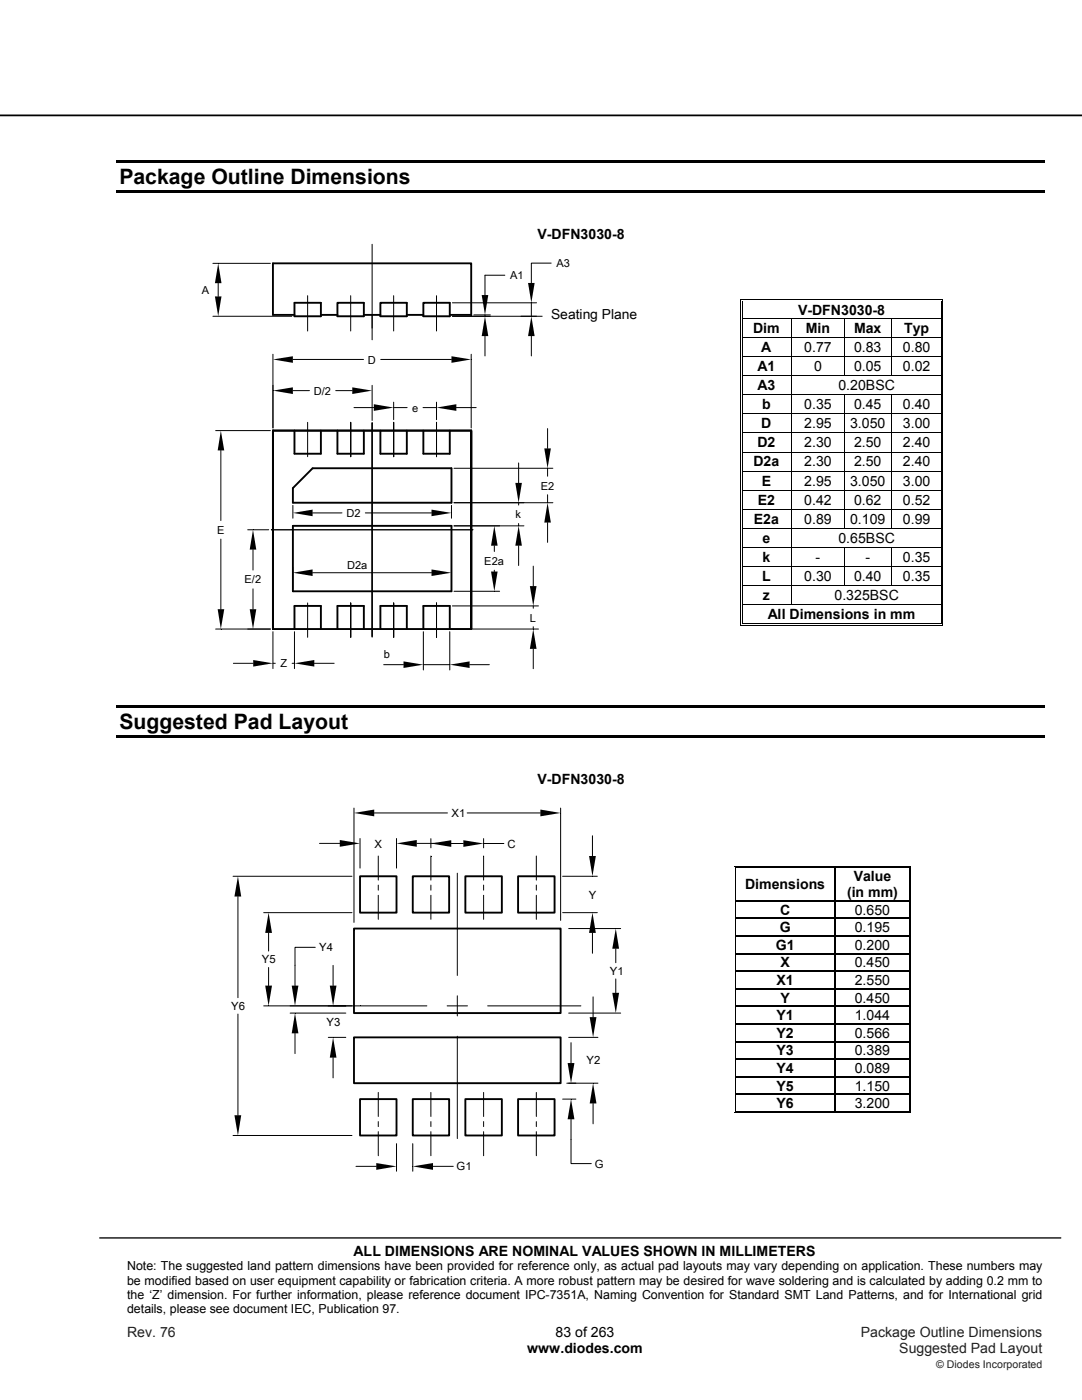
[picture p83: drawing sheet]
<svg xmlns="http://www.w3.org/2000/svg" width="216mm" height="279mm" viewBox="0 0 216 279" stroke-linecap="round" stroke-linejoin="round" font-family="sans-serif">
<defs><g id="words">
<g font-size="4.2">
<text x="23.8" y="36.7">Package Outline Dimensions</text>
<text x="23.8" y="145.5">Suggested Pad Layout</text>
</g>
<g font-size="2.8">
<text x="107.3" y="47.6">V-DFN3030-8</text>
<text x="110" y="63.7">Seating Plane</text>
<text x="159.2" y="62.8">V-DFN3030-8</text>
<text x="150.3" y="66.4">Dim</text>
<text x="151.9" y="70.2">A</text>
<text x="160.5" y="70.2">0.77</text>
<text x="160.8" y="66.4">Min</text>
<text x="170.4" y="66.4">Max</text>
<text x="170.4" y="70.2">0.83</text>
<text x="180.2" y="70.2">0.80</text>
<text x="180.4" y="66.4">Typ</text>
<text x="151.1" y="74">A1</text>
<text x="151.1" y="77.9">A3</text>
<text x="162.4" y="74">0</text>
<text x="167.3" y="77.9">0.20BSC</text>
<text x="170.4" y="74">0.05</text>
<text x="180.2" y="74">0.02</text>
<text x="152.1" y="81.7">b</text>
<text x="160.5" y="81.7">0.35</text>
<text x="170.4" y="81.7">0.45</text>
<text x="180.2" y="81.7">0.40</text>
<text x="151.1" y="89.3">D2</text>
<text x="151.9" y="85.5">D</text>
<text x="160.5" y="89.3">2.30</text>
<text x="160.5" y="85.5">2.95</text>
<text x="169.6" y="85.5">3.050</text>
<text x="170.4" y="89.3">2.50</text>
<text x="180.2" y="89.3">2.40</text>
<text x="180.2" y="85.5">3.00</text>
<text x="150.3" y="93.1">D2a</text>
<text x="160.5" y="93.1">2.30</text>
<text x="170.4" y="93.1">2.50</text>
<text x="180.2" y="93.1">2.40</text>
<text x="151.2" y="100.7">E2</text>
<text x="152" y="96.9">E</text>
<text x="160.5" y="96.9">2.95</text>
<text x="160.5" y="100.7">0.42</text>
<text x="169.6" y="96.9">3.050</text>
<text x="170.4" y="100.7">0.62</text>
<text x="180.2" y="96.9">3.00</text>
<text x="180.2" y="100.7">0.52</text>
<text x="150.4" y="104.5">E2a</text>
<text x="160.5" y="104.5">0.89</text>
<text x="169.6" y="104.5">0.109</text>
<text x="180.2" y="104.5">0.99</text>
<text x="152.1" y="108.3">e</text>
<text x="152.1" y="112.1">k</text>
<text x="162.8" y="112.1">-</text>
<text x="167.3" y="108.3">0.65BSC</text>
<text x="172.7" y="112.1">-</text>
<text x="180.2" y="112.1">0.35</text>
<text x="152.1" y="116">L</text>
<text x="152.2" y="119.8">z</text>
<text x="160.5" y="116">0.30</text>
<text x="166.5" y="119.8">0.325BSC</text>
<text x="170.4" y="116">0.40</text>
<text x="180.2" y="116">0.35</text>
<text x="153.2" y="123.6">All Dimensions in mm</text>
<text x="107.3" y="156.4">V-DFN3030-8</text>
<text x="148.7" y="177.4">Dimensions</text>
<text x="169" y="179">(in mm)</text>
<text x="170.3" y="175.8">Value</text>
<text x="155.7" y="182.5">C</text>
<text x="170.6" y="182.5">0.650</text>
<text x="154.8" y="189.5">G1</text>
<text x="155.6" y="186.1">G</text>
<text x="170.6" y="186.1">0.195</text>
<text x="170.6" y="189.5">0.200</text>
<text x="154.9" y="196.6">X1</text>
<text x="155.7" y="193.1">X</text>
<text x="170.6" y="193.1">0.450</text>
<text x="170.6" y="196.6">2.550</text>
<text x="154.9" y="203.6">Y1</text>
<text x="155.7" y="200.1">Y</text>
<text x="170.6" y="200.1">0.450</text>
<text x="170.6" y="203.6">1.044</text>
<text x="154.9" y="207.1">Y2</text>
<text x="170.6" y="207.1">0.566</text>
<text x="154.9" y="210.6">Y3</text>
<text x="154.9" y="214.1">Y4</text>
<text x="170.6" y="210.6">0.389</text>
<text x="170.6" y="214.1">0.089</text>
<text x="154.9" y="217.6">Y5</text>
<text x="154.9" y="221.1">Y6</text>
<text x="170.6" y="217.6">1.150</text>
<text x="170.6" y="221.1">3.200</text>
<text x="70.6" y="250.6">ALL DIMENSIONS ARE NOMINAL VALUES SHOWN IN MILLIMETERS</text>
<text x="110.9" y="266.8">83 of 263</text>
<text x="105.2" y="270.1">www.diodes.com</text>
</g>
<g font-size="2.8" fill="#231f20">
<text x="25.4" y="266.8">Rev. 76</text>
<text x="171.8" y="266.8">Package Outline Dimensions</text>
<text x="179.5" y="270.1">Suggested Pad Layout</text>
</g>
<g font-size="2.5">
<text x="25.4" y="253.5">Note: The suggested land pattern dimensions have been provided for reference only, as actual pad layouts may vary depending on application. These numbers may</text>
<text x="25.4" y="256.4">be modified based on user equipment capability or fabrication criteria. A more robust pattern may be desired for wave soldering and is calculated by adding 0.2 mm to</text>
<text x="25.4" y="259.2">the ‘Z’ dimension. For further information, please reference document IPC-7351A, Naming Convention for Standard SMT Land Patterns, and for International grid</text>
<text x="25.4" y="262.1">details, please see document IEC, Publication 97.</text>
</g>
<g font-size="2.3">
<text x="90.1" y="163.1">X1</text>
<text x="74.7" y="169.1">X</text>
<text x="101.2" y="169.2">C</text>
<text x="117.5" y="179.3">Y</text>
<text x="63.7" y="189.9">Y4</text>
<text x="52.3" y="192.3">Y5</text>
<text x="121.7" y="194.6">Y1</text>
<text x="46.1" y="201.5">Y6</text>
<text x="65.1" y="204.7">Y3</text>
<text x="117" y="212.4">Y2</text>
<text x="91.1" y="233.6">G1</text>
<text x="118.7" y="233">G</text>
</g>
<g font-size="2.2">
<text x="111" y="53.3">A3</text>
<text x="40.3" y="58.7">A</text>
<text x="101.8" y="55.7">A1</text>
<text x="73.4" y="72.6">D</text>
<text x="62.6" y="78.7">D/2</text>
<text x="82.2" y="82.1">e</text>
<text x="107.9" y="97.7">E2</text>
<text x="43.3" y="106.5">E</text>
<text x="69.1" y="103.2">D2</text>
<text x="102.9" y="103.4">k</text>
<text x="69.3" y="113.6">D2a</text>
<text x="96.6" y="112.7">E2a</text>
<text x="48.8" y="116.4">E/2</text>
<text x="105.7" y="124">L</text>
<text x="76.6" y="131.3">b</text>
<text x="56" y="133.2">Z</text>
</g>
<text font-size="2.1" fill="#231f20" x="186.8" y="273">© Diodes Incorporated</text>
</g></defs>
<path d="M0 23h215.9" fill="none" stroke="#000" stroke-width=".35"/>
<path d="M19.9 247.1h191.8" fill="none" stroke="#000" stroke-width=".26"/>
<path d="M23.3 31.9h185.2v.5h-185.2zM23.3 38h185.2v.5h-185.2z" fill="#000"/>
<g fill="#fff">
<path d="M148.2 60.2h39.5v3.3h-39.5z"/>
<path d="M148.6 60.2h38.7v3.2h-38.7z"/>
</g>
<path d="M147.7 59.6h.5v.2h-.5zM147.7 59.6h.2v.6h-.2zM148 60h.2v.2h-.2z" fill="#000"/>
<path d="M148.2 59.7h39.5M148.2 60.1h39.5" fill="none" stroke="#000" stroke-width=".2"/>
<path d="M148.2 60.2h39.5z" fill="#fff"/>
<path d="M187.7 59.6h.5v.2h-.5zM187.7 60h.2v.2h-.2zM188 59.6h.2v.6h-.2z" fill="#000"/>
<path d="M147.8 60.2v3.3M148.1 60.2v3.3M187.8 60.2v3.3M188.1 60.2v3.3" fill="none" stroke="#000" stroke-width=".2"/>
<g fill="#fff">
<path d="M148.2 63.6h9.7v3.7h-9.7z"/>
<path d="M148.6 63.8h8.6v3.3h-8.6z"/>
<path d="M158.1 63.6h10.3v3.7h-10.3z"/>
<path d="M158.7 63.8h9.1v3.3h-9.1z"/>
<path d="M168.6 63.6h9.2v3.7h-9.2z"/>
<path d="M169.2 63.8h7.9v3.3h-7.9z"/>
</g>
<path d="M147.7 63.5h.2v.1h-.2zM148 63.5h.2v.1h-.2zM187.7 63.5h.2v.1h-.2zM188 63.5h.2v.1h-.2z" fill="#000"/>
<path d="M147.8 63.6v3.7M148.1 63.6v3.7M148.2 63.5h39.5M158 63.6v3.7M168.5 63.6v3.7M177.9 63.6v3.7M187.8 63.6v3.7M188.1 63.6v3.7" fill="none" stroke="#000" stroke-width=".2"/>
<g fill="#fff">
<path d="M148.2 67.4h9.7v3.7h-9.7z"/>
<path d="M148.6 67.6h8.6v3.3h-8.6z"/>
<path d="M158.1 67.4h10.3v3.7h-10.3z"/>
<path d="M158.7 67.6h9.1v3.3h-9.1z"/>
<path d="M168.6 67.4h9.2v3.7h-9.2z"/>
<path d="M169.2 67.6h7.9v3.3h-7.9z"/>
</g>
<path d="M147.7 67.3h.2v.1h-.2zM147.7 71.1h.2v.1h-.2zM147.7 74.9h.2v.2h-.2zM148 67.3h.2v.1h-.2zM148 71.1h.2v.1h-.2zM148 74.9h.2v.2h-.2zM187.7 67.3h.2v.1h-.2zM187.7 71.1h.2v.1h-.2zM187.7 74.9h.2v.2h-.2zM188 67.3h.2v.1h-.2zM188 71.1h.2v.1h-.2zM188 74.9h.2v.2h-.2z" fill="#000"/>
<g fill="none" stroke="#000" stroke-width=".2">
<path d="M147.8 67.4v3.7M147.8 71.2v3.7M147.8 75.1v3.6M148.1 67.4v3.7M148.1 71.2v3.7M148.1 75.1v3.6M148.2 67.4h39.5M148.2 71.2h39.5M148.2 75h39.5M158 67.4v3.7M158 71.2v3.7M158 75.1v3.6"/>
<path d="M168.5 67.4v3.7M168.5 71.2v3.7M177.9 67.4v3.7M177.9 71.2v3.7M187.8 67.4v3.7M187.8 71.2v3.7M187.8 75.1v3.6M188.1 67.4v3.7M188.1 71.2v3.7M188.1 75.1v3.6"/>
</g>
<g fill="#fff">
<path d="M148.2 78.9h9.7v3.6h-9.7z"/>
<path d="M148.6 79.1h8.6v3.2h-8.6z"/>
<path d="M158.1 78.9h10.3v3.6h-10.3z"/>
<path d="M158.7 79.1h9.1v3.2h-9.1z"/>
<path d="M168.6 78.9h9.2v3.6h-9.2z"/>
<path d="M169.2 79.1h7.9v3.2h-7.9z"/>
</g>
<path d="M147.7 78.7h.2v.2h-.2zM148 78.7h.2v.2h-.2zM187.7 78.7h.2v.2h-.2zM188 78.7h.2v.2h-.2z" fill="#000"/>
<path d="M147.8 78.9v3.6M148.1 78.9v3.6M148.2 78.8h39.5M158 78.9v3.6M168.5 78.9v3.6M177.9 78.9v3.6M187.8 78.9v3.6M188.1 78.9v3.6" fill="none" stroke="#000" stroke-width=".2"/>
<g fill="#fff">
<path d="M148.2 82.7h9.7v3.6h-9.7z"/>
<path d="M148.6 82.9h8.6v3.2h-8.6z"/>
<path d="M158.1 82.7h10.3v3.6h-10.3z"/>
<path d="M158.7 82.9h9.1v3.2h-9.1z"/>
<path d="M168.6 82.7h9.2v3.6h-9.2z"/>
<path d="M169.2 82.9h7.9v3.2h-7.9z"/>
</g>
<g fill="#000">
<path d="M147.7 82.5h.2v.2h-.2zM147.7 86.3h.2v.2h-.2zM147.7 90.1h.2v.2h-.2zM147.7 93.9h.2v.2h-.2zM147.7 97.7h.2v.2h-.2zM148 82.5h.2v.2h-.2zM148 86.3h.2v.2h-.2zM148 90.1h.2v.2h-.2zM148 93.9h.2v.2h-.2zM148 97.7h.2v.2h-.2zM187.7 82.5h.2v.2h-.2zM187.7 86.3h.2v.2h-.2z"/>
<path d="M187.7 90.1h.2v.2h-.2zM187.7 93.9h.2v.2h-.2zM187.7 97.7h.2v.2h-.2zM188 82.5h.2v.2h-.2zM188 86.3h.2v.2h-.2zM188 90.1h.2v.2h-.2zM188 93.9h.2v.2h-.2zM188 97.7h.2v.2h-.2zM147.7 101.6h.2v.1h-.2zM147.7 105.4h.2v.1h-.2zM147.7 109.2h.2v.1h-.2zM147.7 113h.2v.2h-.2z"/>
<path d="M147.7 116.8h.2v.2h-.2zM148 101.6h.2v.1h-.2zM148 105.4h.2v.1h-.2zM148 109.2h.2v.1h-.2zM148 113h.2v.2h-.2zM148 116.8h.2v.2h-.2zM187.7 101.6h.2v.1h-.2zM187.7 105.4h.2v.1h-.2zM187.7 109.2h.2v.1h-.2zM187.7 113h.2v.2h-.2zM187.7 116.8h.2v.2h-.2zM188 101.6h.2v.1h-.2z"/>
<path d="M188 105.4h.2v.1h-.2zM188 109.2h.2v.1h-.2zM188 113h.2v.2h-.2zM188 116.8h.2v.2h-.2zM147.7 120.6h.2v.2h-.2zM147.7 124.8h.5v.1h-.5zM148 120.6h.2v.2h-.2zM148 124.4h.2v.2h-.2zM187.7 120.6h.2v.2h-.2zM187.7 124.8h.5v.1h-.5zM187.7 124.4h.2v.2h-.2zM188 120.6h.2v.2h-.2z"/>
<path d="M188 124.4h.2v.5h-.2zM23.3 140.7h185.2v.5h-185.2zM23.3 146.7h185.2v.6h-185.2zM146.6 172.9l.1 .3zM146.6 172.9l.3 .1zM146.6 179.7l.1 .2zM146.8 173.1l.1 .1zM146.8 179.7l.1 .2zM166.5 173.2h.2zM166.5 172.9l.2 .1zM166.5 173.1l.2 .1zM166.5 179.7h.2v.2h-.2z"/>
<path d="M181.5 172.9l.2 .1zM181.5 173.1l.1 .1zM181.5 179.7l.1 .2zM181.7 172.9v.3zM181.7 179.7v.2zM146.6 183.2l.1 .3zM146.6 186.7l.1 .3zM146.6 190.2l.1 .3zM146.6 193.7l.1 .3zM146.6 197.2l.1 .3zM146.8 183.2l.1 .3zM146.8 186.7l.1 .3z"/>
<path d="M146.8 190.2l.1 .3zM146.8 193.7l.1 .3zM146.8 197.2l.1 .3zM166.5 183.2h.2v.3h-.2zM166.5 186.7h.2v.3h-.2zM166.5 190.2h.2v.3h-.2zM166.5 193.7h.2v.3h-.2zM166.5 197.2h.2v.3h-.2zM181.5 183.2l.1 .3zM181.5 186.7l.1 .3zM181.5 190.2l.1 .3zM181.5 193.7l.1 .3z"/>
<path d="M181.5 197.2l.1 .3zM181.7 183.2v.3zM181.7 186.7v.3zM181.7 190.2v.3zM181.7 193.7v.3zM181.7 197.2v.3zM146.6 200.7l.1 .3zM146.6 204.2l.1 .3zM146.6 207.8l.1 .2zM146.6 211.3l.1 .2zM146.6 214.8l.1 .2zM146.6 218.3l.1 .2z"/>
<path d="M146.8 200.7l.1 .3zM146.8 204.2l.1 .3zM146.8 207.8l.1 .2zM146.8 211.3l.1 .2zM146.8 214.8l.1 .2zM146.8 218.3l.1 .2zM166.5 200.7h.2v.3h-.2zM166.5 204.2h.2v.3h-.2zM166.5 207.8h.2v.2h-.2zM166.5 211.3h.2v.2h-.2zM166.5 214.8h.2v.2h-.2zM166.5 218.3h.2v.2h-.2z"/>
<path d="M181.5 200.7l.1 .3zM181.5 204.2l.1 .3zM181.5 207.8l.1 .2zM181.5 211.3l.1 .2zM181.5 214.8l.1 .2zM181.5 218.3l.1 .2zM181.7 200.7v.3zM181.7 204.2v.3zM181.7 207.8v.2zM181.7 211.3v.2zM181.7 214.8v.2zM181.7 218.3v.2z"/>
<path d="M146.6 222l.3 .1zM146.8 221.8l.1 .1zM181.5 222l.2 .1zM181.5 221.8l.1 .1zM181.7 221.8v.3z"/>
</g>
<g fill="none" stroke="#000" stroke-width=".2">
<path d="M42.5 52.6h11.5M43.5 56.5v2.7M61.4 59v7.1M70 59v7.1M74.3 48.7v19.1M78.5 59v7.1M87.1 59v7.1M100.7 54.9h-3.9v4M110 52.5h-4v4M42.5 63.1h15.7M54.5 70.7v14.7M58.4 78h3.3"/>
<path d="M58.4 71.7h14.1M67 78h3.3M74.3 76.9v7M76 71.7h14.1M90.3 60.4h16.8M94 70.7v14.7M94.6 62.8h3.2M96.8 62.8v.3M96.8 67.1v3.9M106 60.4v2.7M106 67.1v3.9M108.2 63.1h-17.9"/>
<path d="M43 85.9h11M44.1 89.9v14M61.4 84.3v6.8M70 84.3v6.8M70.6 81.3h4M74.3 84.3v42.9M78.5 80.3v3.5M78.5 81.3h2.7M78.5 84.3v6.8M84.4 81.3h2.7M87.1 80.3v3.5M87.1 84.3v6.8"/>
<path d="M90.6 93.5h19.7M91.1 81.3h3.9M103.5 92.4v4M109.3 85.5v4M109.3 93.5v1.5M109.3 98.7v1.6M147.8 82.7v3.6M147.8 86.5v3.6M147.8 90.3v3.6M147.8 94.1v3.6M147.8 97.9v3.7M148.1 82.7v3.6"/>
<path d="M148.1 86.5v3.6M148.1 90.3v3.6M148.1 94.1v3.6M148.1 97.9v3.7M148.2 82.6h39.5M148.2 86.4h39.5M148.2 90.2h39.5M148.2 94h39.5M148.2 97.8h39.5M158 82.7v3.6M158 86.5v3.6M158 90.3v3.6"/>
<path d="M158 94.1v3.6M158 97.9v3.7M168.5 82.7v3.6M168.5 86.5v3.6M168.5 90.3v3.6M168.5 94.1v3.6M168.5 97.9v3.7M177.9 82.7v3.6M177.9 86.5v3.6M177.9 90.3v3.6M177.9 94.1v3.6M177.9 97.9v3.7"/>
<path d="M187.8 82.7v3.6M187.8 86.5v3.6M187.8 90.3v3.6M187.8 94.1v3.6M187.8 97.9v3.7M188.1 82.7v3.6M188.1 86.5v3.6M188.1 90.3v3.6M188.1 94.1v3.6M188.1 97.9v3.7M44.1 107.6v14M49.4 105.7h4.2"/>
<path d="M50.5 109.7v4.1M50.5 117.5v4.1M54.1 105.7h40.3M58.4 100.9v2.5M58.4 113.2v4.3M62.4 102.4h5.8M62.4 114.3h23.7M72.9 102.4h13.2M90.1 100.9v2.5M90.1 113.2v4.3M90.6 100.3h19.7M90.6 118h9.1"/>
<path d="M98.6 108.9v1.2M98.6 113.8v.3M103.5 100.3v.5M103.5 104.5v.4M103.5 108.9v4M104.5 104.9h-13.9M106.4 113v4M109.3 104.3v3.9M147.8 101.7v3.7M147.8 105.5v3.7M147.8 109.3v3.7M147.8 113.2v3.6"/>
<path d="M147.8 117v3.6M148.1 101.7v3.7M148.1 105.5v3.7M148.1 109.3v3.7M148.1 113.2v3.6M148.1 117v3.6M148.2 101.6h39.5M148.2 105.5h39.5M148.2 109.3h39.5M148.2 113.1h39.5M148.2 116.9h39.5M158 101.7v3.7"/>
<path d="M158 105.5v3.7M158 109.3v3.7M158 113.2v3.6M158 117v3.6M168.5 101.7v3.7M168.5 109.3v3.7M168.5 113.2v3.6M177.9 101.7v3.7M177.9 109.3v3.7M177.9 113.2v3.6M187.8 101.7v3.7M187.8 105.5v3.7"/>
<path d="M187.8 109.3v3.7M187.8 113.2v3.6M187.8 117v3.6M188.1 101.7v3.7M188.1 105.5v3.7M188.1 109.3v3.7M188.1 113.2v3.6M188.1 117v3.6M43 125.5h11M46.6 132.4h3.9M54.5 126.1v7.3M54.5 132.4h.4"/>
<path d="M58.3 132.4h.5M58.8 126.1v7.3M61.4 120.3v6.9M62.7 132.4h4M70 120.3v6.9M76.6 132.7h3.9M78.5 120.3v6.9M84.5 132.7h5.2M84.5 126.1v7.6M87.1 120.3v6.9M89.7 126.1v7.6M89.9 125.5h17.5"/>
<path d="M90.3 120.9h17.1M93.7 132.7h3.9M106.4 120.9v.5M106.4 125.1v.4M106.4 129.5v4M147.8 120.8v4.1M148.1 120.8v3.6M148.2 120.7h39.5M148.2 124.9h39.5M148.2 124.5h39.5M187.8 120.8v3.6M188.1 120.8v3.6"/>
<path d="M46.5 174.9h23.7M47.5 178.9v20.2M63.8 168.3h4M70.6 161.3v22.8M71.8 167.3v5.9M74.7 162.2h14.6M75.5 170.8v4.8M75.5 176.6v1.1M75.5 178.7v4.8M79.1 167.3v5.9M83.2 168.3h4M86 167.4v1.8"/>
<path d="M86 170.8v4.8M86 176.6v1.1M86 178.7v4.8M90 168.3h2.5M91.2 174.3v20.4M93.2 162.2h14.6M96.5 167.4v1.8M96.5 170.8v4.8M96.5 176.6v1.1M96.5 178.7v4.8M96.5 168.3h4M107 170.8v4.8"/>
<path d="M107 176.6v1.1M107 178.7v4.8M111.9 161.3v22.4M112.3 174.9h6.9M118.2 166.8v4M146.7 173.2v6.5M146.7 179.9v3.3M146.8 173.2v6.5M146.8 179.9v3.3M146.9 173h19.6M146.9 173.1h19.6M166.7 173h14.8"/>
<path d="M166.7 173.1h14.8M181.5 173.2v6.5M181.5 179.9v3.3M181.7 173.2v6.5M181.7 179.9v3.3M52.6 182.1h17.6M53.6 186.2v3.6M53.6 193.1v3.6M62.9 189.1h-4v7.6M66.5 192.7v4M91.2 198.7v4.1M112.3 182.1h6.9"/>
<path d="M113.5 185.3h10.3M118.2 186.2v4M118.3 198.9v4.1M122.9 189.3v2.8M122.9 195.4v2.7M146.7 183.5v3.2M146.7 187v3.2M146.7 190.5v3.2M146.7 194v3.2M146.7 197.5v3.2M146.8 183.5v3.2M146.8 187v3.2"/>
<path d="M146.8 190.5v3.2M146.8 194v3.2M146.8 197.5v3.2M181.5 183.5v3.2M181.5 187v3.2M181.5 190.5v3.2M181.5 194v3.2M181.5 197.5v3.2M181.7 183.5v3.2M181.7 187v3.2M181.7 190.5v3.2M181.7 194v3.2"/>
<path d="M181.7 197.5v3.2M47.5 202.4v20.2M52.6 200.7h32.6M57.9 202.2h11.1M58.9 206.2v4.1M65.5 207h3.5M66.5 211.1v4M75.5 218v4.8M86 218v4.8M89.2 200.7h4.1M91.2 206.8v20.4M96.5 218v4.8"/>
<path d="M97.3 200.7h18.6M107 218v4.8M112.3 219.4h2.6M113.1 216.2h6.2M113.5 202.2h10.3M113.5 207h5.8M113.9 208.1v4.1M146.7 201v3.2M146.7 204.5v3.3M146.7 208v3.3M146.7 211.5v3.3M146.7 215v3.3"/>
<path d="M146.7 218.5v3.6M146.8 201v3.2M146.8 204.5v3.3M146.8 208v3.3M146.8 211.5v3.3M146.8 215v3.3M146.8 218.5v3.3M181.5 201v3.2M181.5 204.5v3.3M181.5 208v3.3M181.5 211.5v3.3M181.5 215v3.3"/>
<path d="M181.5 218.5v3.3M181.7 201v3.2M181.7 204.5v3.3M181.7 208v3.3M181.7 211.5v3.3M181.7 215v3.3M181.7 218.5v3.3M46.5 226.6h23.7M71 232.8h4.1M75.5 223.8v1M75.5 225.8v4.9M79.1 228.2v5.5"/>
<path d="M82.4 228.2v5.5M86 223.8v1M86 225.8v4.9M86.4 232.8h4M96.5 223.8v1M96.5 225.8v4.9M107 223.8v1M107 225.8v4.9M113.9 223.4v8.8h4.1M118.3 220.2v4.1M146.9 222h34.6M146.9 221.8h19.6"/>
<path d="M166.7 221.8h14.8"/>
</g>
<g fill="none" stroke="#000" stroke-width=".25">
<path d="M146.9 179.8h19.6M166.6 173.2v6.5M166.6 179.9v3.3M166.7 179.8h14.8M146.9 183.3h19.6M146.9 186.8h19.6M146.9 190.3h19.6M146.9 193.8h19.6M146.9 197.3h19.6M166.6 183.5v3.2M166.6 187v3.2M166.6 190.5v3.2"/>
<path d="M166.6 194v3.2M166.6 197.5v3.2M166.7 183.3h14.8M166.7 186.8h14.8M166.7 190.3h14.8M166.7 193.8h14.8M166.7 197.3h14.8M146.9 200.9h19.6M146.9 204.4h19.6M146.9 207.9h19.6M146.9 211.4h19.6M146.9 214.9h19.6"/>
<path d="M146.9 218.4h19.6M166.6 201v3.2M166.6 204.5v3.3M166.6 208v3.3M166.6 211.5v3.3M166.6 215v3.3M166.6 218.5v3.4M166.7 200.9h14.8M166.7 204.4h14.8M166.7 207.9h14.8M166.7 211.4h14.8M166.7 214.9h14.8"/>
<path d="M166.7 218.4h14.8"/>
</g>
<g fill="none" stroke="#000" stroke-width=".38">
<path d="M58.8 62.8h-4.3v-10.2h39.5v10.2h-4.3M58.8 60.4h5.2v2.7h-5.2zM64 62.8h3.3M67.3 60.4h5.3v2.7h-5.3zM72.6 62.8h3.3M75.9 60.4h5.3v2.7h-5.3zM81.2 62.8h3.3M84.5 60.4h5.2v2.7h-5.2zM54.5 85.9h39.5v39.6h-39.5zM58.8 85.9v4.7h5.2v-4.7M62.4 93.5h27.7v6.8h-31.7v-2.9zM67.3 85.9v4.7h5.3v-4.7"/>
<path d="M75.9 85.9v4.7h5.3v-4.7M84.5 85.9v4.7h5.2v-4.7M58.4 104.9h31.7v13.1h-31.7zM54.5 125.5v-39.6h39.5v39.6M58.8 125.5v-4.6h5.2v4.6M67.3 125.5v-4.6h5.3v4.6M75.9 125.5v-4.6h5.3v4.6M84.5 125.5v-4.6h5.2v4.6M71.8 174.9h7.3v7.2h-7.3zM82.4 174.9h7.2v7.2h-7.2zM92.9 174.9h7.2v7.2h-7.2zM103.4 174.9h7.3v7.2h-7.3z"/>
<path d="M70.6 185.3h41.3v16.9h-41.3zM70.6 207h41.3v9.2h-41.3zM71.8 219.4h7.3v7.2h-7.3zM82.4 219.4h7.2v7.2h-7.2zM92.9 219.4h7.2v7.2h-7.2zM103.4 219.4h7.3v7.2h-7.3z"/>
</g>
<g fill="#000">
<path d="M42.9 59.2h1.3l-.7 3.9zM43.5 52.6l.7 3.9h-1.3zM96.1 58.9h1.3l-.6 3.9zM105.4 56.5h1.3l-.7 3.9zM54.5 71.7l3.9-.6v1.3zM54.5 78l3.9-.7v1.3zM70.3 77.3l4 .7-4 .6zM90.1 71.1l3.9 .6-3.9 .7zM96.8 63.1l.6 4h-1.3zM106 63.1l.7 4h-1.3zM44.1 85.9l.6 4h-1.3zM74.6 80.7l3.9 .6-3.9 .7z"/>
<path d="M87.1 81.3l4-.6v1.3zM102.8 96.4h1.3l-.6 3.9zM108.6 89.5h1.3l-.6 4zM50.5 105.7l.6 4h-1.3zM58.4 102.4l4-.7v1.3zM58.4 114.3l4-.7v1.4zM86.1 101.7l4 .7-4 .6zM86.1 113.6l4 .7-4 .7zM98.6 104.9l.7 4h-1.3zM98 114.1h1.3l-.7 3.9zM103.5 104.9l.6 4h-1.3zM105.7 117h1.4l-.7 3.9z"/>
<path d="M109.3 100.3l.6 4h-1.3zM43.4 121.6h1.3l-.6 3.9zM49.8 121.6h1.3l-.6 3.9zM50.5 131.7l4 .7-4 .6zM58.8 132.4l3.9-.7v1.3zM80.5 132l4 .7-4 .6zM89.7 132.7l4-.7v1.3zM106.4 125.5l.7 4h-1.4zM47.5 174.9l.6 4h-1.3zM67.8 167.6l4 .7-4 .7zM70.6 162.2l4.1-.6v1.3zM79.1 168.3l4.1-.7v1.4z"/>
<path d="M86 168.3l4-.6v1.3zM92.5 167.7l4 .6-4 .7zM107.8 161.6l4.1 .6-4.1 .7zM117.5 170.8h1.4l-.7 4.1zM53.6 182.1l.7 4.1h-1.4zM52.9 196.7h1.4l-.7 4zM58.2 196.7h1.3l-.6 4zM65.8 196.7h1.3l-.6 4zM118.2 182.1l.7 4.1h-1.4zM122.2 198.1h1.3l-.6 4.1zM122.9 185.3l.6 4h-1.3zM58.9 202.2l.6 4h-1.3z"/>
<path d="M66.5 207l.6 4.1h-1.3zM113.3 212.2h1.3l-.7 4zM117.7 203h1.3l-.7 4zM46.8 222.6h1.3l-.6 4zM75.1 232.1l4 .7-4 .7zM82.4 232.8l4-.7v1.4zM113.9 219.4l.7 4h-1.3zM118.3 216.2l.7 4h-1.3z"/>
</g>
<use href="#words"/>
</svg>
